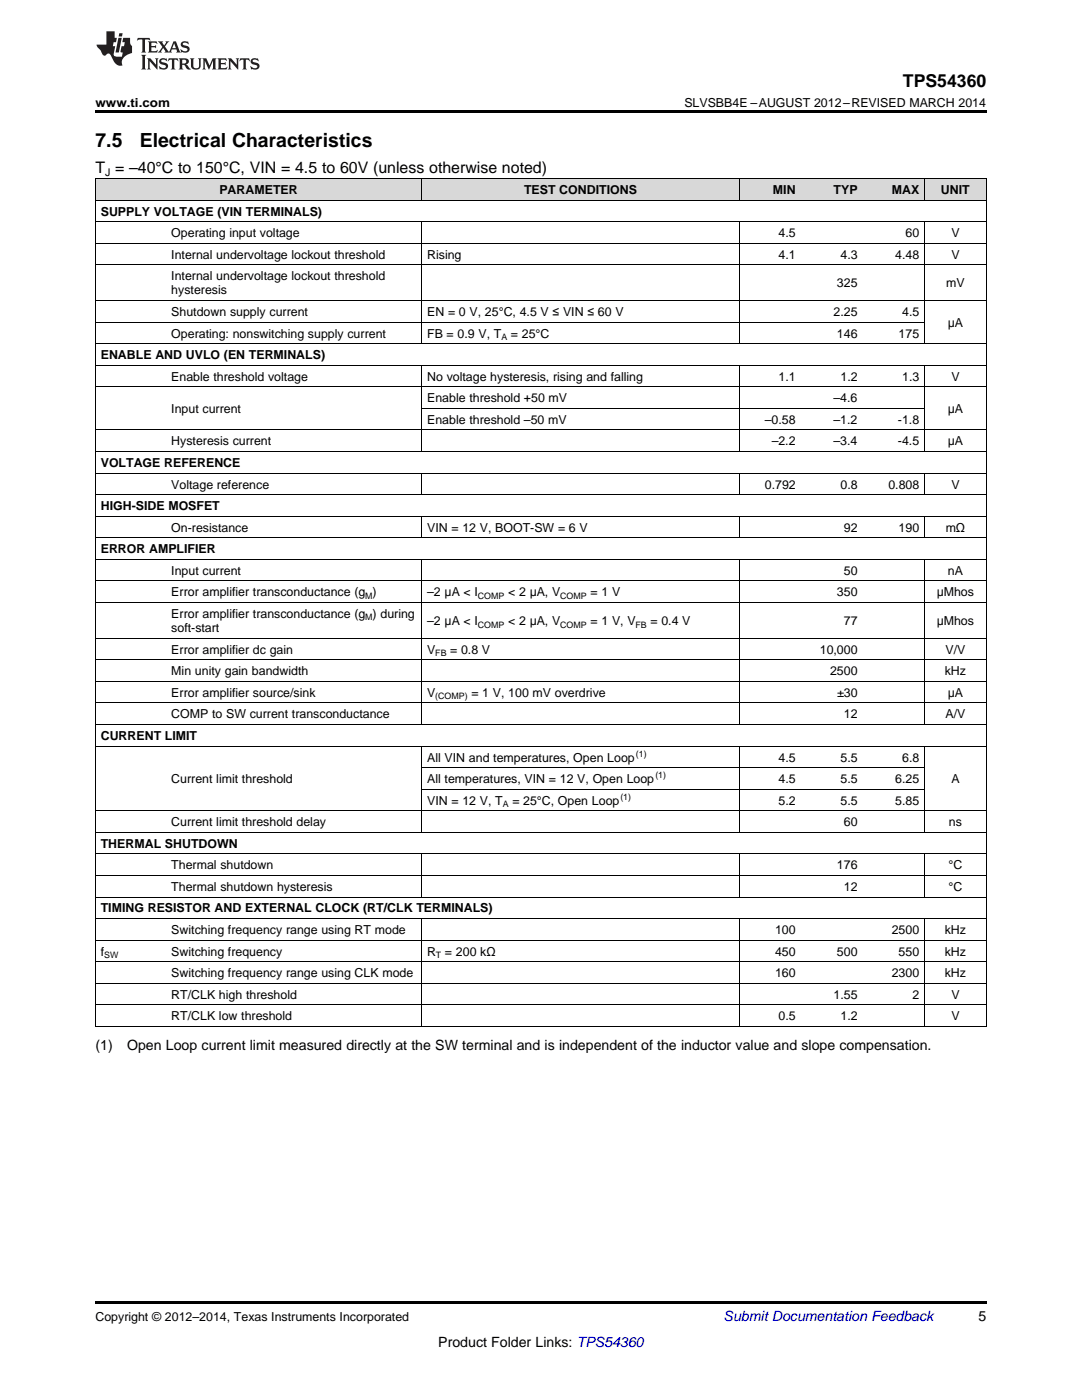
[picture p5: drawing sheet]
<svg xmlns="http://www.w3.org/2000/svg" width="216mm" height="279mm" viewBox="0 0 216 279" stroke-linecap="round" stroke-linejoin="round" font-family="sans-serif">
<defs><g id="words">
<g font-size="3.9">
<text x="19" y="29.3">7.5</text>
<text x="27.9" y="29.3">Electrical Characteristics</text>
</g>
<text font-size="3.5" x="180.2" y="17.3">TPS54360</text>
<text font-size="3.2" x="19" y="34.4">T = –40°C to 150°C, VIN = 4.5 to 60V (unless otherwise noted)</text>
<g font-size="2.8">
<text x="19" y="209.5">(1)</text>
<text x="25.4" y="209.5">Open Loop current limit measured directly at the SW terminal and is independent of the inductor value and slope compensation.</text>
<text x="195.3" y="263.6">5</text>
<text x="87.5" y="268.9">Product Folder Links: TPS54360</text>
</g>
<text font-size="2.8" fill="#0000c8" x="144.4" y="263.6">Submit Documentation Feedback</text>
<g font-size="2.5">
<text x="19" y="21.4">www.ti.com</text>
<text x="136.6" y="21.4">SLVSBB4E –AUGUST 2012–REVISED MARCH 2014</text>
<text x="43.8" y="38.7">PARAMETER</text>
<text x="104.6" y="38.7">TEST CONDITIONS</text>
<text x="154.2" y="38.7">MIN</text>
<text x="166.3" y="38.7">TYP</text>
<text x="177.9" y="38.7">MAX</text>
<text x="187.7" y="38.7">UNIT</text>
<text x="20.1" y="43">SUPPLY VOLTAGE (VIN TERMINALS)</text>
<text x="34.2" y="47.3">Operating input voltage</text>
<text x="155.4" y="47.3">4.5</text>
<text x="180.7" y="47.3">60</text>
<text x="189.8" y="47.3">V</text>
<text x="34.2" y="51.6">Internal undervoltage lockout threshold</text>
<text x="85.2" y="51.6">Rising</text>
<text x="155.4" y="51.6">4.1</text>
<text x="167.7" y="51.6">4.3</text>
<text x="178.6" y="51.6">4.48</text>
<text x="189.8" y="51.6">V</text>
<text x="34.2" y="56">Internal undervoltage lockout threshold</text>
<text x="34.2" y="58.8">hysteresis</text>
<text x="167" y="57.4">325</text>
<text x="188.8" y="57.4">mV</text>
<text x="34.2" y="63.1">Shutdown supply current</text>
<text x="85.2" y="63.1">EN = 0 V, 25°C, 4.5 V ≤ VIN ≤ 60 V</text>
<text x="166.3" y="63.1">2.25</text>
<text x="180" y="63.1">4.5</text>
<text x="189.1" y="65.2">μA</text>
<text x="20.1" y="71.7">ENABLE AND UVLO (EN TERMINALS)</text>
<text x="34.2" y="67.4">Operating: nonswitching supply current</text>
<text x="85.2" y="67.4">FB = 0.9 V, T</text>
<text x="101.9" y="67.4">= 25°C</text>
<text x="167" y="67.4">146</text>
<text x="179.3" y="67.4">175</text>
<text x="34.2" y="76">Enable threshold voltage</text>
<text x="85.2" y="76">No voltage hysteresis, rising and falling</text>
<text x="155.4" y="76">1.1</text>
<text x="167.7" y="76">1.2</text>
<text x="180" y="76">1.3</text>
<text x="189.8" y="76">V</text>
<text x="34.2" y="82.4">Input current</text>
<text x="85.2" y="80.3">Enable threshold +50 mV</text>
<text x="166.3" y="80.3">–4.6</text>
<text x="189.1" y="82.4">μA</text>
<text x="34.2" y="88.9">Hysteresis current</text>
<text x="85.2" y="84.6">Enable threshold –50 mV</text>
<text x="152.6" y="84.6">–0.58</text>
<text x="154" y="88.9">–2.2</text>
<text x="166.3" y="84.6">–1.2</text>
<text x="166.3" y="88.9">–3.4</text>
<text x="179.2" y="84.6">-1.8</text>
<text x="179.2" y="88.9">-4.5</text>
<text x="189.1" y="88.9">μA</text>
<text x="20.1" y="93.2">VOLTAGE REFERENCE</text>
<text x="20.1" y="101.8">HIGH-SIDE MOSFET</text>
<text x="34.2" y="97.5">Voltage reference</text>
<text x="152.6" y="97.5">0.792</text>
<text x="167.7" y="97.5">0.8</text>
<text x="177.3" y="97.5">0.808</text>
<text x="189.8" y="97.5">V</text>
<text x="34.2" y="106.1">On-resistance</text>
<text x="85.2" y="106.1">VIN = 12 V, BOOT-SW = 6 V</text>
<text x="168.4" y="106.1">92</text>
<text x="179.3" y="106.1">190</text>
<text x="188.7" y="106.1">mΩ</text>
<text x="20.1" y="110.4">ERROR AMPLIFIER</text>
<text x="34.2" y="114.7">Input current</text>
<text x="34.2" y="119">Error amplifier transconductance (g )</text>
<text x="85.2" y="119">–2 μA &lt; I</text>
<text x="101.4" y="119">&lt; 2 μA, V</text>
<text x="117.8" y="119">= 1 V</text>
<text x="167" y="119">350</text>
<text x="168.4" y="114.7">50</text>
<text x="186.9" y="119">μMhos</text>
<text x="189.1" y="114.7">nA</text>
<text x="34.2" y="123.3">Error amplifier transconductance (g ) during</text>
<text x="85.2" y="124.7">–2 μA &lt; I</text>
<text x="101.4" y="124.7">&lt; 2 μA, V</text>
<text x="117.8" y="124.7">= 1 V, V</text>
<text x="129.8" y="124.7">= 0.4 V</text>
<text x="168.4" y="124.7">77</text>
<text x="186.9" y="124.7">μMhos</text>
<text x="34.2" y="126.2">soft-start</text>
<text x="34.2" y="130.5">Error amplifier dc gain</text>
<text x="85.2" y="130.5">V</text>
<text x="89.8" y="130.5">= 0.8 V</text>
<text x="163.6" y="130.5">10,000</text>
<text x="188.7" y="130.5">V/V</text>
<text x="34.2" y="134.8">Min unity gain bandwidth</text>
<text x="165.6" y="134.8">2500</text>
<text x="188.5" y="134.8">kHz</text>
<text x="34.2" y="139.1">Error amplifier source/sink</text>
<text x="34.2" y="143.4">COMP to SW current transconductance</text>
<text x="85.2" y="139.1">V</text>
<text x="94.1" y="139.1">= 1 V, 100 mV overdrive</text>
<text x="167" y="139.1">±30</text>
<text x="168.4" y="143.4">12</text>
<text x="188.7" y="143.4">A/V</text>
<text x="189.1" y="139.1">μA</text>
<text x="20.1" y="147.7">CURRENT LIMIT</text>
<text x="85.2" y="152">All VIN and temperatures, Open Loop</text>
<text x="155.4" y="152">4.5</text>
<text x="167.7" y="152">5.5</text>
<text x="180" y="152">6.8</text>
<text x="34.2" y="156.3">Current limit threshold</text>
<text x="85.2" y="156.3">All temperatures, VIN = 12 V, Open Loop</text>
<text x="85.2" y="160.6">VIN = 12 V, T</text>
<text x="102.2" y="160.6">= 25°C, Open Loop</text>
<text x="155.4" y="156.3">4.5</text>
<text x="155.4" y="160.6">5.2</text>
<text x="167.7" y="156.3">5.5</text>
<text x="167.7" y="160.6">5.5</text>
<text x="178.6" y="156.3">6.25</text>
<text x="178.6" y="160.6">5.85</text>
<text x="189.8" y="156.3">A</text>
<text x="34.2" y="164.9">Current limit threshold delay</text>
<text x="168.4" y="164.9">60</text>
<text x="189.3" y="164.9">ns</text>
<text x="20.1" y="169.2">THERMAL SHUTDOWN</text>
<text x="34.2" y="173.5">Thermal shutdown</text>
<text x="167" y="173.5">176</text>
<text x="189.3" y="173.5">°C</text>
<text x="34.2" y="177.8">Thermal shutdown hysteresis</text>
<text x="168.4" y="177.8">12</text>
<text x="189.3" y="177.8">°C</text>
<text x="20.1" y="182.1">TIMING RESISTOR AND EXTERNAL CLOCK (RT/CLK TERMINALS)</text>
<text x="20.1" y="190.7">f</text>
<text x="34.2" y="186.4">Switching frequency range using RT mode</text>
<text x="34.2" y="190.7">Switching frequency</text>
<text x="85.2" y="190.7">R</text>
<text x="88.8" y="190.7">= 200 kΩ</text>
<text x="154.7" y="186.4">100</text>
<text x="154.7" y="190.7">450</text>
<text x="167" y="190.7">500</text>
<text x="177.9" y="186.4">2500</text>
<text x="179.3" y="190.7">550</text>
<text x="188.5" y="186.4">kHz</text>
<text x="188.5" y="190.7">kHz</text>
<text x="34.2" y="195">Switching frequency range using CLK mode</text>
<text x="154.7" y="195">160</text>
<text x="177.9" y="195">2300</text>
<text x="188.5" y="195">kHz</text>
<text x="34.2" y="199.3">RT/CLK high threshold</text>
<text x="34.2" y="203.6">RT/CLK low threshold</text>
<text x="155.4" y="203.6">0.5</text>
<text x="166.3" y="199.3">1.55</text>
<text x="167.7" y="203.6">1.2</text>
<text x="182.1" y="199.3">2</text>
<text x="189.8" y="199.3">V</text>
<text x="189.8" y="203.6">V</text>
<text x="19" y="263.6">Copyright © 2012–2014, Texas Instruments Incorporated</text>
</g>
<text font-size="2.1" x="21" y="35.1">J</text>
<g font-size="1.8">
<text x="100" y="67.9">A</text>
<text x="72.9" y="119.5">M</text>
<text x="95.4" y="119.5">COMP</text>
<text x="111.8" y="119.5">COMP</text>
<text x="72.9" y="123.8">M</text>
<text x="95.4" y="125.2">COMP</text>
<text x="111.8" y="125.2">COMP</text>
<text x="126.8" y="125.2">FB</text>
<text x="86.9" y="131">FB</text>
<text x="86.9" y="139.6">(COMP)</text>
<text x="126.9" y="151">(1)</text>
<text x="130.8" y="155.3">(1)</text>
<text x="100.3" y="161.1">A</text>
<text x="123.8" y="159.6">(1)</text>
<text x="20.8" y="191.2">SW</text>
<text x="87" y="191.2">T</text>
</g>
</g></defs>
<g fill="#d8d8d8">
<path d="M19 35.7h14.1v4.3h-14.1z"/>
<path d="M33.1 35.7h51.1v4.3h-51.1z"/>
<path d="M84.2 35.7h42.2v4.3h-42.2z"/>
<path d="M126.4 35.7h21.1v4.3h-21.1z"/>
<path d="M147.5 35.7h12.4v4.3h-12.4z"/>
<path d="M159.9 35.7h12.3v4.3h-12.3z"/>
<path d="M172.2 35.7h12.3v4.3h-12.3z"/>
<path d="M184.5 35.7h12.3v4.3h-12.3z"/>
</g>
<path d="M19 22h177.8v.5h-177.8zM19 204.9h.2zM84.1 204.9h.1zM126.3 204.9h.1zM147.4 204.9h.1zM159.8 204.9h.1zM172.1 204.9h.1zM184.4 204.9h.1zM196.7 204.9h.1zM19 259.7h177.8v.5h-177.8z" fill="#000"/>
<g fill="none" stroke="#000" stroke-width=".2">
<path d="M19 40h177.8M19 35.6h177.8M19.1 35.7v169.2M84.1 35.7v4.3M147.5 35.7v4.3M184.4 35.7v4.3M196.8 35.7v169.2M19 60h177.8M19 52.9h177.8M19 48.6h177.8M19 44.3h177.8M84.1 44.3v24.4"/>
<path d="M147.5 44.3v24.4M184.4 44.3v24.4M19 77.2h177.8M19 72.9h177.8M19 68.6h177.8M19 64.3h165.5M84.1 72.9v17.3M147.5 72.9v17.3M184.4 72.9v17.3M19 98.7h177.8M19 94.4h177.8M19 90.1h177.8"/>
<path d="M19 85.8h177.8M84.1 94.4v4.4M84.2 81.5h100.3M147.5 94.4v4.4M184.4 94.4v4.4M19 115.9h177.8M19 111.6h177.8M19 107.3h177.8M19 103h177.8M84.1 103v4.4M84.1 111.7v32.9M147.5 103v4.4"/>
<path d="M147.5 111.7v32.9M184.4 103v4.4M184.4 111.7v32.9M19 136h177.8M19 131.7h177.8M19 127.4h177.8M19 120.2h177.8M19 148.9h177.8M19 144.6h177.8M19 140.3h177.8M84.1 148.9v17.3M84.2 157.5h100.3"/>
<path d="M84.2 153.2h100.3M147.5 148.9v17.3M184.4 148.9v17.3M19 179h177.8M19 174.7h177.8M19 170.4h177.8M19 166.1h177.8M19 161.8h177.8M84.1 170.4v8.7M147.5 170.4v8.7M184.4 170.4v8.7M19 196.2h177.8"/>
<path d="M19 191.9h177.8M19 187.6h177.8M19 183.3h177.8M84.1 183.3v21.6M147.5 183.3v21.6M184.4 183.3v21.6M19 204.8h177.8M19 200.5h177.8"/>
</g>
<g fill="#231f20">
<path d="M27.5 7.6l-.1 .5 .4-.2h.6v.1v2.1l-.2 .4h1l-.3-.4v-2.1l.1-.1h.5l.5 .2-.2-.5zM29.5 8.3l.2 .3v1.5l-.2 .4h1.8l.2-.6a1.04 1.04 0 0 1-1.3 .2v-.7h.6l.3 .2v-.6l-.3 .2h-.6v-.6l.8-.1 .4 .3-.2-.5zM31.5 8.3l.9 1.1-.9 1.1h.8l-.2-.2 .5-.7 .4 .7-.2 .2h1.5l-.1-.2 .1-.4h.9l.1 .4-.2 .2h1l-.3-.3-.7-1.9h-.5l-.9 2-.8-1 .9-1h-.8l.1 .3-.3 .5-.4-.6 .2-.2zM34.7 8.6l.4 1h-.7zM36.3 8.4a.63 .63 0 0 0-.2 .7 .63 .63 0 0 0 .6 .4l.6 .2 .1 .2a.75 .75 0 0 1-.7 .4 .75 .75 0 0 1-.6-.5l.1 .7 .1-.1a1.11 1.11 0 0 0 1.5-.6 1.13 1.13 0 0 0-1.2-.8l-.1-.4a1.04 1.04 0 0 1 1.2 .2l-.2-.5-.1 .1-.5-.2zM28.2 10.9l.2 .4v2.2l-.2 .4h1l-.3-.4v-2.2l.3-.4zM29.3 11.6l.3 .4v1.5l-.3 .4h.8l-.2-.4v-1.3l1.5 1.7v-1.9l.2-.4h-.7l.2 .4v.9l-1.1-1.3zM32 11.8a.62 .62 0 0 0-.2 .7 .62 .62 0 0 0 .6 .4l.6 .1 .1 .3a.76 .76 0 0 1-.7 .3 .76 .76 0 0 1-.6-.4l.1 .7 .1-.1a1.11 1.11 0 0 0 1.5-.6 1.13 1.13 0 0 0-1.2-.8l-.1-.4a1.04 1.04 0 0 1 1.2 .2l-.2-.6-.1 .1-.5-.1zM33.7 11.6l-.2 .6a.61 .61 0 0 1 .8-.3v1.6l-.2 .4h.9l-.2-.4v-1.6a.63 .63 0 0 1 .8 .3l-.2-.6zM35.6 11.6l.3 .4v1.5l-.3 .4h1l-.2-.2v-.8l.5 .2a.76 .76 0 0 0 1.2 .7l-1-1a.58 .58 0 0 0 .6-.5 .58 .58 0 0 0-.5-.6zM36.4 11.9h.1a.45 .45 0 0 1 .5 .1 .45 .45 0 0 1 .1 .5l-.7 .2zM37.9 11.6l.2 .2a2.17 2.17 0 0 0 .3 1.9 .99 .99 0 0 0 1.6-.6v-1.1l.2-.4h-.7l.2 .2a1.92 1.92 0 0 1-.2 1.8 .6 .6 0 0 1-.9-.5v-1.1l.2-.4zM40.4 11.6l.2 .4v1.5l-.2 .4h.7l-.2-.4v-1.4l.8 1.8 .8-1.8v1.4l-.2 .4h.9l-.2-.4v-1.5l.2-.4h-.8l-.6 1.5-.6-1.5zM43.4 11.6l.2 .4v1.5l-.2 .4h1.8l.2-.6a1.04 1.04 0 0 1-1.3 .1v-.6h.5l.4 .2v-.6l-.4 .2h-.5v-.7h.8l.3 .3-.1-.6zM45.5 11.6l.2 .4v1.5l-.2 .4h.7l-.2-.4v-1.3l1.5 1.7v-1.9l.2-.4h-.7l.2 .4v.9l-1.1-1.3zM47.9 11.6l-.1 .6a.61 .61 0 0 1 .8-.3v1.6l-.3 .4h1l-.3-.4 .1-1.6a.63 .63 0 0 1 .7 .3l-.1-.6zM50.2 11.8a.62 .62 0 0 0-.2 .7 .62 .62 0 0 0 .6 .4l.6 .1 .2 .3a.76 .76 0 0 1-.8 .3 .76 .76 0 0 1-.6-.4l.1 .7 .2-.1a1.11 1.11 0 0 0 1.5-.6 1.13 1.13 0 0 0-1.3-.8l-.1-.4a1.04 1.04 0 0 1 1.2 .2l-.1-.6-.2 .1-.5-.1z"/>
<path d="M21.2 6.3v2.6h-1.9l.1 .4 .7 .9a.91 .91 0 0 0 1 .8 .56 .56 0 0 1 .5-.3 .56 .56 0 0 1 .5 .3l.4 .8a1.53 1.53 0 0 0 1.9 1.2 1.54 1.54 0 0 1 1-2.1l.9-.3v-1.4a1.52 1.52 0 0 1-.3-1.6h-1.4l-.2 .8h.5l-.2 .8h-.4l-.2 1v.2l.4 .1-.2 .8a1.93 1.93 0 0 1-1.6-.3l.3-1.8h-.5l.2-.8h.4l.2-.8h-.4v-1.3zM23.6 7.6l-.6 2.9h.7l.6-2.9zM23.8 6.6l-.1 .7h.6l.2-.7z"/>
</g>
<use href="#words"/>
</svg>
